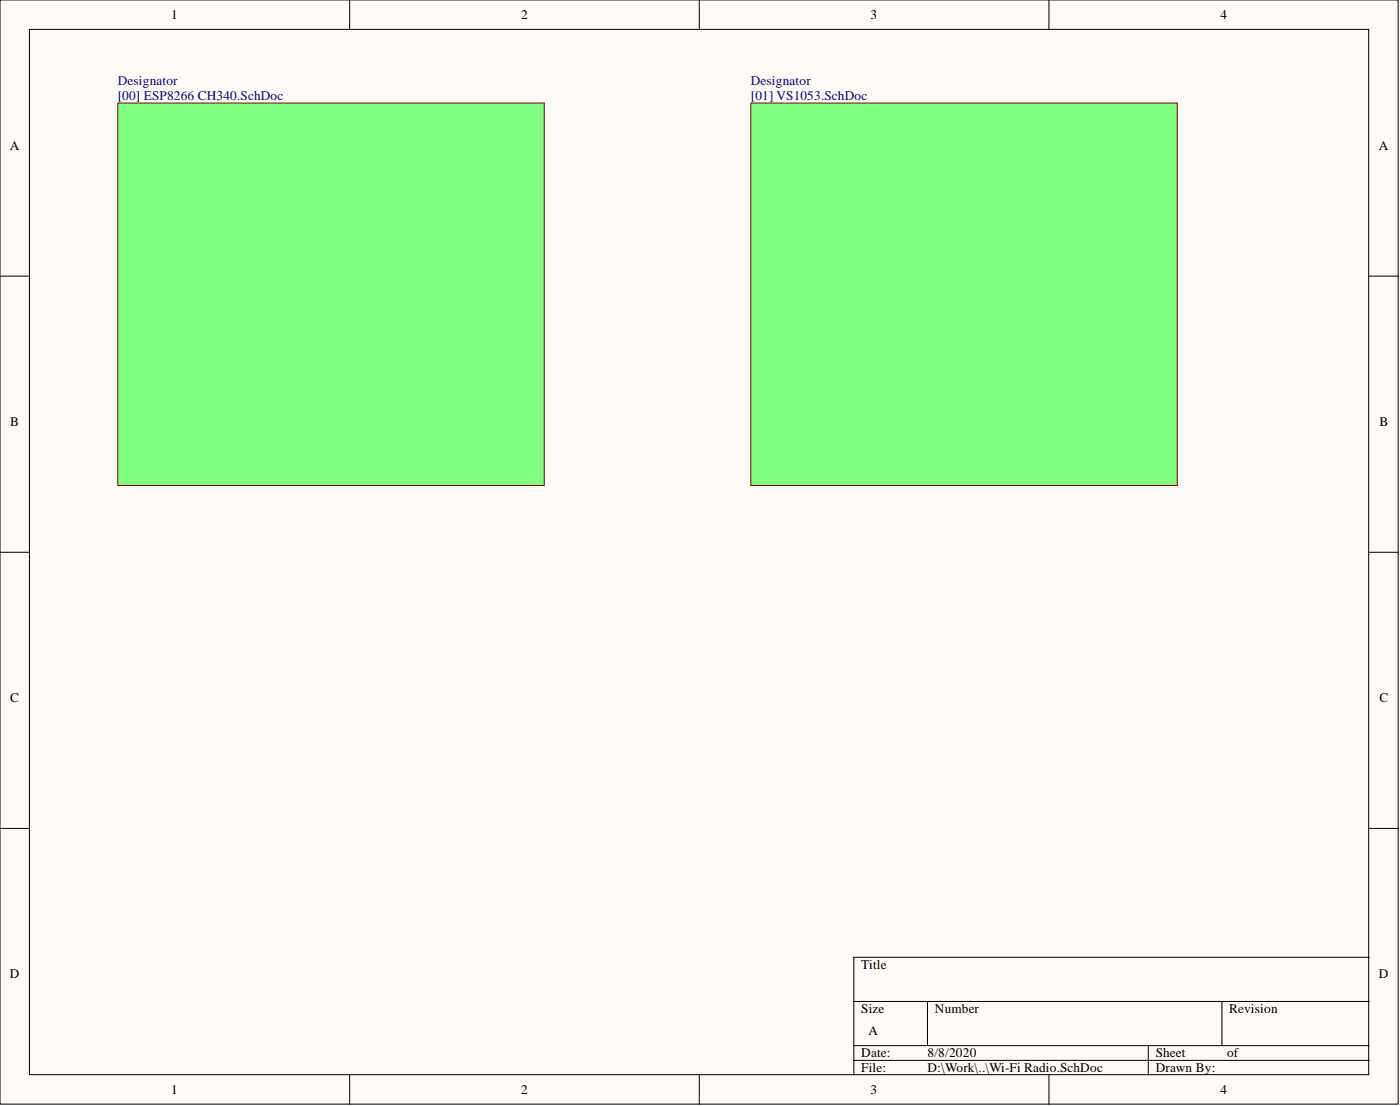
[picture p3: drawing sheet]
<svg xmlns="http://www.w3.org/2000/svg" width="241mm" height="190mm" viewBox="0 0 241 190" stroke-linecap="round" stroke-linejoin="round" font-family="sans-serif">
<defs><g id="words">
<g font-size="2.3">
<text x="29.5" y="3.3">1</text>
<text x="89.8" y="3.3">2</text>
<text x="150" y="3.3">3</text>
<text x="210.4" y="3.3">4</text>
<text x="1.7" y="25.8">A</text>
<text x="237.7" y="25.8">A</text>
<text x="1.8" y="73.4">B</text>
<text x="237.8" y="73.4">B</text>
<text x="1.8" y="120.9">C</text>
<text x="237.8" y="120.9">C</text>
<text x="148.4" y="166.9">Title</text>
<text x="1.7" y="168.5">D</text>
<text x="237.7" y="168.5">D</text>
<text x="148.4" y="174.5">Size</text>
<text x="149.7" y="178.3">A</text>
<text x="161.1" y="174.5">Number</text>
<text x="211.9" y="174.5">Revision</text>
<text x="148.4" y="182.1">Date:</text>
<text x="148.4" y="184.7">File:</text>
<text x="159.9" y="182.1">8/8/2020</text>
<text x="159.9" y="184.7">D:\Work\..\Wi-Fi Radio.SchDoc</text>
<text x="199.2" y="182.1">Sheet</text>
<text x="199.2" y="184.7">Drawn By:</text>
<text x="211.5" y="182.1">of</text>
<text x="29.5" y="188.5">1</text>
<text x="89.8" y="188.5">2</text>
<text x="150" y="188.5">3</text>
<text x="210.4" y="188.5">4</text>
</g>
<g font-size="2.3" fill="#000080">
<text x="20.3" y="14.7">Designator</text>
<text x="20.3" y="17.2">[00] ESP8266 CH340.SchDoc</text>
<text x="129.4" y="14.7">Designator</text>
<text x="129.4" y="17.2">[01] VS1053.SchDoc</text>
</g>
</g></defs>
<g fill="#fffcf8" stroke="#000" stroke-width=".17">
<path d="M0 0h241v190.2h-241z"/>
<path d="M5.1 5.1h230.8v180h-230.8z"/>
</g>
<g fill="none" stroke="#000" stroke-width=".17">
<path d="M60.3 0v5.1M120.5 0v5.1M180.8 0v5.1M0 47.6h5.1M236 47.6h5.1M0 95.1h5.1M236 95.1h5.1M0 142.7h5.1M236 142.7h5.1M147.2 172.5h88.8M159.9 172.5v7.6M210.6 172.5v7.6"/>
<path d="M236 164.9h-88.8v20.3M60.3 185.2v5.1M120.5 185.2v5.1M147.2 180.1h88.8M147.2 182.6h88.8M180.8 185.2v5.1M197.9 180.1v5.1"/>
</g>
<g fill="#80ff80" stroke="#800000" stroke-width=".17">
<path d="M20.3 17.7h73.5v65.9h-73.5z"/>
<path d="M129.4 17.7h73.5v65.9h-73.5z"/>
</g>
<use href="#words"/>
</svg>
